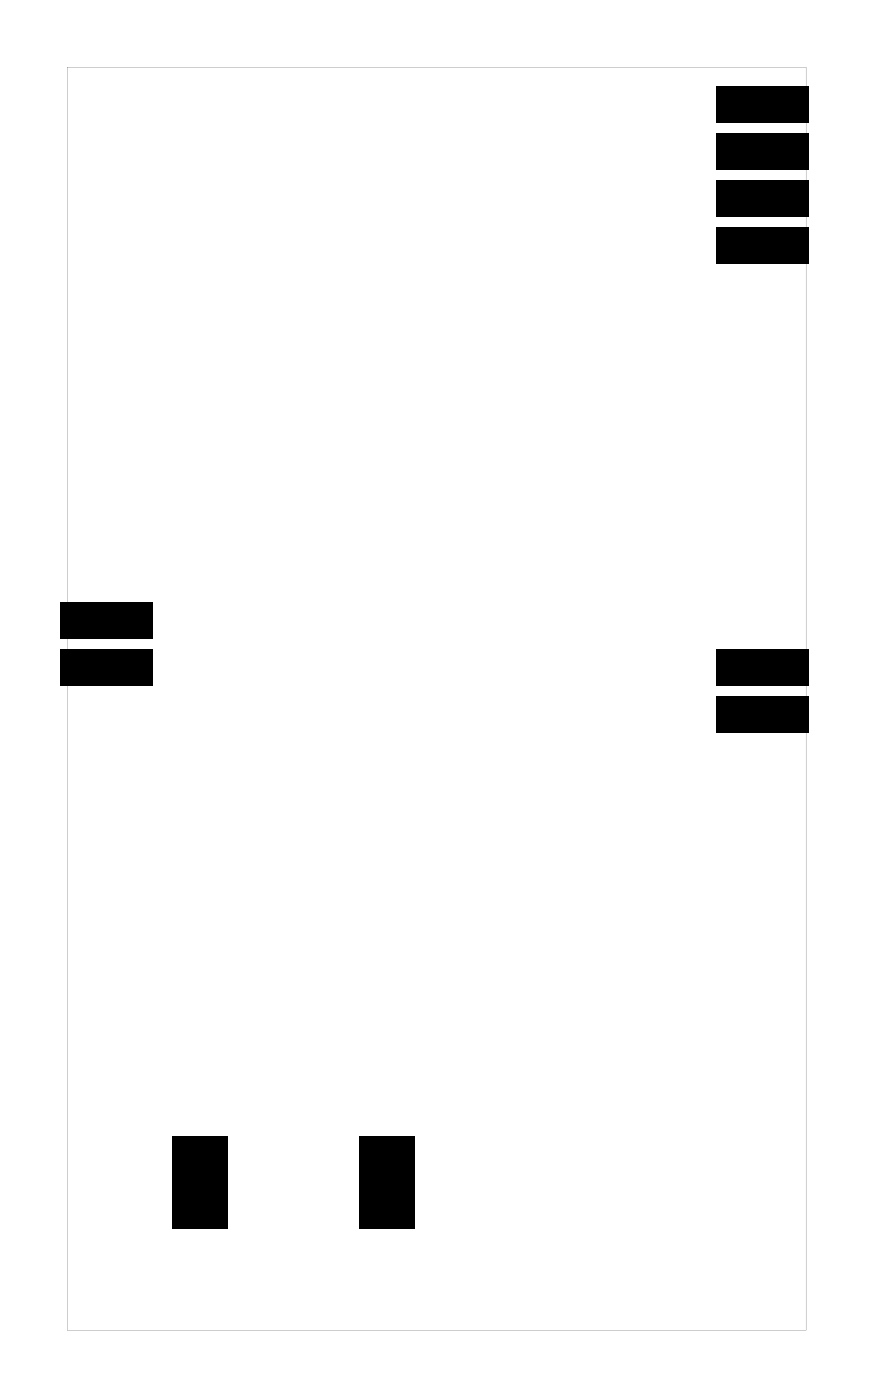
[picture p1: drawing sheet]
<svg xmlns="http://www.w3.org/2000/svg" width="47mm" height="76mm" viewBox="0 0 47 76" stroke-linecap="round" stroke-linejoin="round" font-family="sans-serif">
<g fill="#000">
<path d="M38.8 9.7h5v2h-5zM38.8 7.2h5v2h-5zM38.8 12.3h5v2h-5zM38.8 4.7h5v2h-5zM3.2 35.1h5v2h-5zM3.2 32.6h5v2h-5zM38.8 35.1h5v2h-5zM38.8 37.7h5v2h-5zM9.3 61.6h3v5h-3zM19.5 61.6h3v5h-3z"/>
<path d="M3.6 3.6v68.5h40.1v-68.5zM3.6 3.6h40v68.5h-40z"/>
</g>
</svg>
